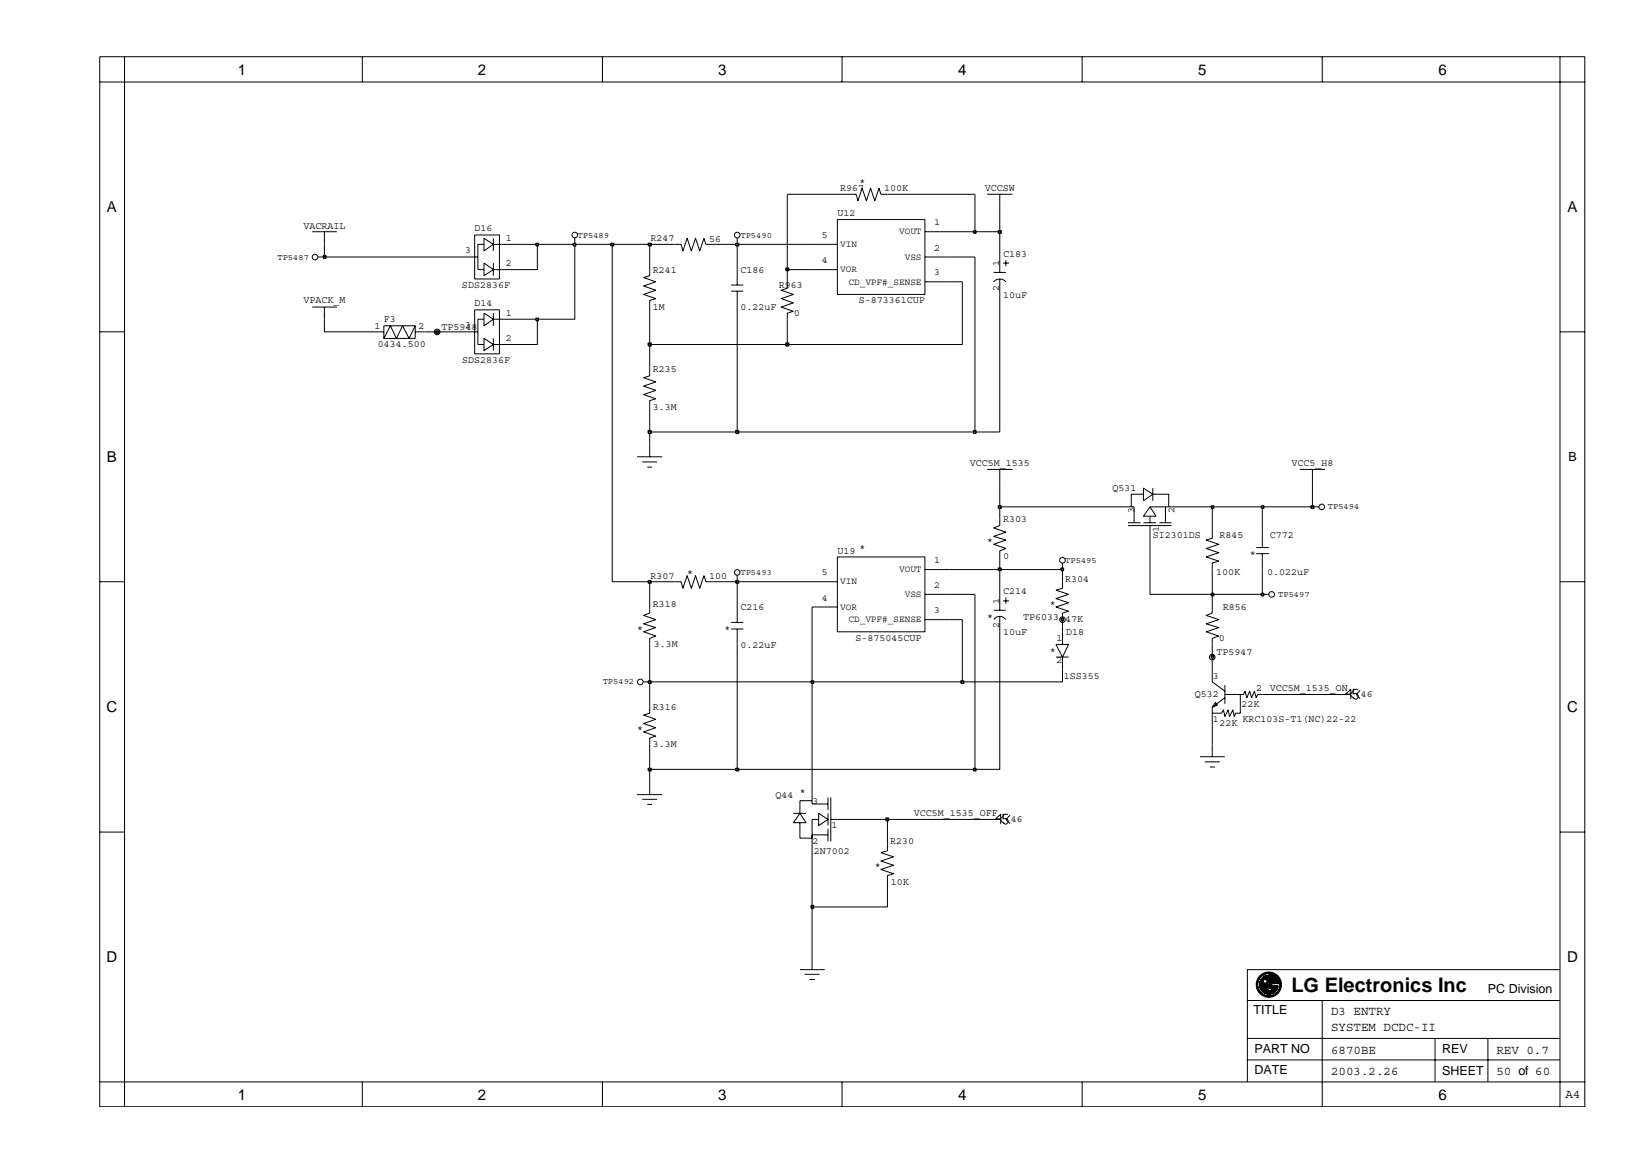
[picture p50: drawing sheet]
<svg xmlns="http://www.w3.org/2000/svg" width="297mm" height="210mm" viewBox="0 0 297 210" stroke-linecap="round" stroke-linejoin="round" font-family="sans-serif">
<defs><g id="words">
<text font-size="3.6" x="233.6" y="179.6">LG Electronics Inc</text>
<g font-size="2.7">
<text x="43" y="13.5">1</text>
<text x="86.5" y="13.5">2</text>
<text x="129.9" y="13.5">3</text>
<text x="173.3" y="13.5">4</text>
<text x="216.8" y="13.5">5</text>
<text x="260.2" y="13.5">6</text>
<text x="19.3" y="38.4">A</text>
<text x="283.6" y="38.4">A</text>
<text x="19.3" y="83.6">B</text>
<text x="19.3" y="128.9">C</text>
<text x="283.5" y="128.9">C</text>
<text x="19.3" y="174.1">D</text>
<text x="283.5" y="174.1">D</text>
<text x="43" y="199">1</text>
<text x="86.5" y="199">2</text>
<text x="129.9" y="199">3</text>
<text x="173.3" y="199">4</text>
<text x="216.8" y="199">5</text>
<text x="260.2" y="199">6</text>
</g>
<g font-size="2.3">
<text x="283.7" y="83.5">B</text>
<text x="269.2" y="179.6">PC Division</text>
<text x="226.7" y="183.5">TITLE</text>
<text x="240.8" y="183.6">D3 ENTRY</text>
<text x="226.9" y="190.5">PART NO</text>
<text x="240.8" y="186.6">SYSTEM DCDC-II</text>
<text x="240.8" y="190.7">6870BE</text>
<text x="260.9" y="190.5">REV</text>
<text x="270.7" y="190.7">REV 0.7</text>
<text x="226.9" y="194.3">DATE</text>
<text x="240.8" y="194.6">2003.2.26</text>
<text x="260.9" y="194.5">SHEET</text>
<text x="270.7" y="194.6">50 of 60</text>
<text x="283.2" y="198.7">A4</text>
</g>
<g font-size="1.8">
<text x="152" y="34.6">R967</text>
<text x="155.5" y="33.5">*</text>
<text x="159.9" y="34.6">100K</text>
<text x="178.1" y="34.6">VCCSW</text>
<text x="54.9" y="41.4">VACRAIL</text>
<text x="85.9" y="41.9">D16</text>
<text x="151.5" y="39.1">U12</text>
<text x="169" y="40.8">1</text>
<text x="84.2" y="45.9">3</text>
<text x="91.5" y="43.6">1</text>
<text x="117.7" y="43.6">R247</text>
<text x="128.3" y="43.7">56</text>
<text x="148.7" y="43">5</text>
<text x="148.7" y="47.6">4</text>
<text x="169" y="45.3">2</text>
<text x="181.5" y="46.4">C183</text>
<text x="83.6" y="52">SDS2836F</text>
<text x="91.5" y="48.1">2</text>
<text x="118.1" y="49.3">R241</text>
<text x="134" y="49.3">C186</text>
<text x="140.9" y="52.1">R963</text>
<text x="169" y="49.8">3</text>
<text x="180.8" y="52.7" transform="rotate(-90 180.8 52.7)">2</text>
<text x="180.8" y="48.2" transform="rotate(-90 180.8 48.2)">1</text>
<text x="181.5" y="53.9">10uF</text>
<text x="54.9" y="54.9">VPACK_M</text>
<text x="67.7" y="59.5">1</text>
<text x="69.4" y="58.3">F3</text>
<text x="75.7" y="59.5">2</text>
<text x="79.9" y="59.7">TP5948</text>
<text x="84.2" y="59.4">3</text>
<text x="85.9" y="55.4">D14</text>
<text x="91.5" y="57.1">1</text>
<text x="118.1" y="56">1M</text>
<text x="134" y="56.1">0.22uF</text>
<text x="143.6" y="57.1">0</text>
<text x="155.4" y="54.9">S-873361CUP</text>
<text x="68.3" y="62.9">0434.500</text>
<text x="83.6" y="65.7">SDS2836F</text>
<text x="91.5" y="61.7">2</text>
<text x="118.1" y="67.3">R235</text>
<text x="118.1" y="74.2">3.3M</text>
<text x="175.4" y="84.4">VCC5M_1535</text>
<text x="201.3" y="88.8">Q531</text>
<text x="233.6" y="84.4">VCC5_H8</text>
<text x="181.5" y="94.5">R303</text>
<text x="205.2" y="92.9" transform="rotate(-90 205.2 92.9)">3</text>
<text x="212.4" y="92.9" transform="rotate(-90 212.4 92.9)">2</text>
<text x="151.5" y="100.2">U19</text>
<text x="155.5" y="99.7">*</text>
<text x="169" y="101.9">1</text>
<text x="178.6" y="98.5">*</text>
<text x="181.5" y="101.2">0</text>
<text x="208.5" y="97.3">SI2301DS</text>
<text x="209.6" y="96.3" transform="rotate(-90 209.6 96.3)">1</text>
<text x="220.6" y="97.3">R845</text>
<text x="226.1" y="100.8">*</text>
<text x="229.7" y="97.3">C772</text>
<text x="117.7" y="104.7">R307</text>
<text x="124.3" y="104.2">*</text>
<text x="128.3" y="104.8">100</text>
<text x="148.7" y="104.1">5</text>
<text x="169" y="106.4">2</text>
<text x="181.5" y="107.6">C214</text>
<text x="192.7" y="105.3">R304</text>
<text x="220" y="104.1">100K</text>
<text x="229.2" y="104.1">0.022uF</text>
<text x="118.1" y="109.8">R318</text>
<text x="134" y="110.4">C216</text>
<text x="148.7" y="108.7">4</text>
<text x="169" y="110.9">3</text>
<text x="178.6" y="112.1">*</text>
<text x="180.8" y="113.7" transform="rotate(-90 180.8 113.7)">2</text>
<text x="180.8" y="109.2" transform="rotate(-90 180.8 109.2)">1</text>
<text x="185.1" y="112.1">TP6033</text>
<text x="189.9" y="109.8">*</text>
<text x="192.7" y="112.6">47K</text>
<text x="221.2" y="110.4">R856</text>
<text x="115.2" y="114.3">*</text>
<text x="118.3" y="117.1">3.3M</text>
<text x="131.1" y="114.3">*</text>
<text x="134" y="117.2">0.22uF</text>
<text x="154.8" y="116">S-875045CUP</text>
<text x="181.5" y="114.9">10uF</text>
<text x="189.9" y="118.3">*</text>
<text x="191.1" y="119.9">2</text>
<text x="191.1" y="116">1</text>
<text x="192.8" y="114.8">D18</text>
<text x="220.1" y="118.5">TP5947</text>
<text x="220.5" y="116">0</text>
<text x="192.5" y="122.8">1SS355</text>
<text x="219.4" y="122.8">3</text>
<text x="227.3" y="125.1">2</text>
<text x="229.7" y="125.1">VCC5M_1535_ON</text>
<text x="118.1" y="128.5">R316</text>
<text x="216.1" y="126.2">Q532</text>
<text x="219.4" y="130.7">1</text>
<text x="220.6" y="131.3">22K</text>
<text x="224.6" y="128">22K</text>
<text x="224.7" y="130.7">KRC103S-T1(NC)22-22</text>
<text x="246.2" y="126.2">46</text>
<text x="115.2" y="132.4">*</text>
<text x="118.1" y="135.2">3.3M</text>
<text x="144.7" y="143.8">*</text>
<text x="140.3" y="144.3">Q44</text>
<text x="147" y="145.4">3</text>
<text x="150.4" y="149.9">1</text>
<text x="165.3" y="147.7">VCC5M_1535_OFF</text>
<text x="182.8" y="148.8">46</text>
<text x="147" y="152.8">2</text>
<text x="147.3" y="154.5">2N7002</text>
<text x="161" y="152.8">R230</text>
<text x="158.3" y="157.3">*</text>
<text x="161.2" y="160.1">10K</text>
</g>
<g font-size="1.7">
<text x="152" y="44.7">VIN</text>
<text x="162.6" y="42.4">VOUT</text>
<text x="163.7" y="47">VSS</text>
<text x="152" y="49.3">VOR</text>
<text x="153.5" y="51.5">CD_VPF#_SENSE</text>
<text x="152" y="105.8">VIN</text>
<text x="162.6" y="103.5">VOUT</text>
<text x="152" y="110.3">VOR</text>
<text x="153.5" y="112.6">CD_VPF#_SENSE</text>
<text x="163.7" y="108">VSS</text>
</g>
<g font-size="1.6">
<text x="50.2" y="47">TP5487</text>
<text x="104.5" y="43">TP5489</text>
<text x="134" y="43">TP5490</text>
<text x="240.2" y="92.2">TP5494</text>
<text x="192.7" y="101.8">TP5495</text>
<text x="134" y="104">TP5493</text>
<text x="231.2" y="108">TP5497</text>
<text x="109" y="123.8">TP5492</text>
</g>
</g></defs>
<g fill="none" stroke="#000" stroke-width=".18">
<path d="M151.5 39.7h15.8v13.6h-15.8zM153.8 35.2h1.1l.3 1.1 .8-2.2 .7 2.2 .8-2.2 .8 2.2 .7-2.2 .4 1.1h1.1M178.6 35.2h4.5M180.9 35.2v2.2M56.5 41.9h4.5M56.5 55.6h4.5M57.6 46.5h1.1M58.7 41.9v2.3M58.7 55.6v2.2M69.4 58.9h5.7v2.3h-5.7zM75.1 58.9l-1.1 2.3-1.2-2.3-1.1 2.3-1.1-2.3-1.2 2.3M83.6 46.5h2.9"/>
<path d="M85.9 42.5h4.4v8h-4.4zM85.9 56.1h4.4v7.9h-4.4zM87.6 47.6l1.6 1.2-1.6 1.1zM87.6 43.1l1.6 1.1-1.6 1.2zM87.6 44.2h-1.1v4.6h1.1M87.6 56.7l1.6 1.1-1.6 1.1zM87.6 57.8h-1.1v4.5h1.1M89.2 44.2h3.4M89.2 48.8h3.4M89.2 43.1v2.3M89.2 47.6v2.3M89.2 56.7v2.2"/>
<path d="M89.2 57.8h3.4M104 43.1v1.1M117.5 48.8v1.1l-1.1 .3 2.2 .8-2.2 .8 2.2 .7-2.2 .8 2.2 .7-1.1 .4v1.2M122 44.2h1.2l.3 1.2 .8-2.3 .8 2.3 .7-2.3 .8 2.3 .7-2.3 .4 1.1h1.2M132.3 51.6h2.2M132.3 52.7h2.2M133.4 43.1v1.1M133.4 48.8v2.8M133.4 52.7v2.9M142.4 51v1.2l-1.1 .3 2.2 .8-2.2 .7 2.2 .8-2.2 .8 2.2 .7-1.1 .4v1.1M146.9 44.2h4.6M146.9 48.8h4.6"/>
<path d="M167.3 46.5h4.5M167.3 41.9h4.5M167.3 51h4.5M179.8 51a1.44 1.44 0 0 1 2.2 0M179.8 49.3h2.2M180.9 46.5v2.8M180.9 50.5v2.8M181.5 47.6h1.1M182 47.1v1.1M67.7 60h1.7M75.1 60h1.7M83.6 60h2.9"/>
<path d="M87.6 61.2l1.6 1.1-1.6 1.1zM89.2 61.2v2.2M89.2 62.3h3.4M117.5 66.8v1.2l-1.1 .3 2.2 .8-2.2 .8 2.2 .7-2.2 .8 2.2 .8-1.1 .3v1.1M115.2 82.7h4.6M116.2 83.6h2.7M117.1 84.5h.9M117.5 80.5v2.2M178.6 84.9h4.5M180.9 94v1.1l-1.1 .4 2.2 .8-2.2 .7 2.2 .7-2.2 .8 2.2 .7-1.1 .5v1.1M180.9 84.9v2.3M203.5 91.7h1.7v2.9"/>
<path d="M204.1 94.6h2.2M204.1 95.1h7.8M206.9 88.3l1.6 1.1-1.6 1.2zM206.9 94.6h2.2M206.9 89.4h-2.3v2.3M208 91.7l1.1 1.7h-2.2zM208 91.7h4.5M208 93.4v1.2M208 95.1v1.2M208.5 89.4h2.9v2.3M208.5 88.3v2.3M209.7 94.6h2.2"/>
<path d="M210.8 91.7v2.9M219.3 96.3v1.1l-1.1 .3 2.3 .8-2.3 .7 2.3 .8-2.3 .8 2.3 .7-1.2 .4v1.2M227.3 99.1h2.2M228.4 96.3v2.8M235.1 84.9h4.6M237.4 91.7h1.1M237.4 84.9v2.3M117.5 109.8v1.1l-1.1 .5 2.2 .7-2.2 .8 2.2 .7-2.2 .7 2.2 .8-1.1 .4v1.1M122 105.3h1.2l.3 1.1 .8-2.2 .8 2.2 .7-2.2 .8 2.2 .7-2.2 .4 1.1h1.2M132.3 112.6h2.2M132.3 113.8h2.2M133.4 104.2v1.1"/>
<path d="M133.4 109.8v2.8M133.4 113.8v2.8M146.9 105.3h4.6M146.9 109.8h4.6M151.5 100.8h15.8v13.5h-15.8zM167.3 107.5h4.5M167.3 103.1h4.5M167.3 112.1h4.5M179.8 110.4h2.2M179.8 112.1a1.27 1.27 0 0 1 2.1 0M180.9 107.5v2.9M180.9 111.5v2.8"/>
<path d="M181.5 108.7h1.1M182 108.1v1.1M191 118.9h2.3M191 116.6h2.3l-1.1 2.3zM192.2 105.3v1.1l-1.2 .4 2.3 .7-2.3 .8 2.3 .8-2.3 .7 2.3 .8-1.1 .3v1.2M192.2 101.9v1.2M192.2 114.3v2.3M192.2 118.9v2.2M219.3 109.8v1.1l-1.1 .5 2.3 .7-2.3 .8 2.3 .7-2.3 .7 2.3 .8-1.2 .4v1.1M227.3 100.2h2.2M228.4 107.5h1.1M228.4 100.2v2.9"/>
<path d="M116.4 123.4h1.1M117.5 128v1.1l-1.1 .3 2.2 .8-2.2 .7 2.2 .8-2.2 .7 2.2 .8-1.1 .3v1.2M217.1 136.9h4.5M217.9 137.9h2.8M218.9 138.8h.9M219.3 121.1v2.3l2.3 1.7M219.3 128v2.2M219.3 134.7v2.2M219.9 127.1l.3 .5-.9 .4zM221.6 125.7h3.4l.2-.6 .4 1.2 .5-1.2 .3 1.2 .5-1.2 .4 1.2 .2-.6h.9M221.6 126.3l-2.3 1.7M221.6 124v3.4"/>
<path d="M224.4 125.7v3.4h-.9l-.2 .5-.3-1.1-.6 1.1-.2-1.1-.6 1.1-.3-1.1-.3 .6h-1.7M245 124.9l-.8 .8 .8 .7M246.1 124.9l-.7 .8 .7 .7M115.2 143.8h4.6M116.2 144.6h2.7M117.1 145.6h.9M117.5 141.5v2.3M143.5 147.2h2.3M144.7 147.2l1.1 1.7h-2.3zM144.7 148.9v2.8h2.2M146.9 143.8v1.7h2.9M146.9 144.9h-2.2v2.3"/>
<path d="M146.9 151.1h2.9M148.1 147.2l1.7 1.1-1.7 1.1zM148.1 148.3h-1.2v4.5M149.8 144.3v2.3M149.8 147.2v2.2M149.8 150v2.2M150.3 148.3h1.2M150.3 144.3v7.9M160.5 152.8v1.1l-1.1 .4 2.2 .7-2.2 .8 2.2 .8-2.2 .7 2.2 .8-1.1 .3v1.2M181.6 147.5l-.7 .8 .7 .7M182.7 147.5l-.7 .8 .7 .7M144.7 175.4h4.5"/>
<path d="M145.6 176.3h2.7M146.5 177.2h.9M146.9 164.1v11.3"/>
<circle cx="57" cy="46.5" r=".51"/>
<circle cx="104" cy="42.5" r=".51"/>
<circle cx="133.4" cy="42.5" r=".51"/>
<circle cx="79.1" cy="60.1" r=".51"/>
<circle cx="239.1" cy="91.7" r=".51"/>
<circle cx="133.4" cy="103.6" r=".51"/>
<circle cx="192.2" cy="101.4" r=".51"/>
<circle cx="192.2" cy="112.1" r=".51"/>
<circle cx="219.3" cy="118.9" r=".51"/>
<circle cx="230" cy="107.6" r=".51"/>
<circle cx="115.8" cy="123.4" r=".51"/>
</g>
<path d="M146.7 163.8h.5v.6h-.5z" fill="#c2c2c2"/>
<path d="M146.7 163.8h.5v.6h-.5z" fill="none" stroke="#000" stroke-width=".25"/>
<path d="M146.9 152.8v11.3h13.6v-4.5M151.5 148.3h9v4.5" fill="none" stroke="#000" stroke-width=".18"/>
<path d="M160.3 148h.4v.5h-.4z" fill="#c2c2c2"/>
<path d="M160.3 148h.4v.5h-.4z" fill="none" stroke="#000" stroke-width=".25"/>
<path d="M117.5 139.2v2.3M146.9 123.4v20.4M160.5 148.3h20.4" fill="none" stroke="#000" stroke-width=".18"/>
<path d="M117.3 139h.5v.5h-.5z" fill="#c2c2c2"/>
<path d="M117.3 139h.5v.5h-.5z" fill="none" stroke="#000" stroke-width=".25"/>
<path d="M117.5 134.7v4.5h15.9" fill="none" stroke="#000" stroke-width=".18"/>
<path d="M133.1 139h.5v.5h-.5z" fill="#c2c2c2"/>
<path d="M133.1 139h.5v.5h-.5z" fill="none" stroke="#000" stroke-width=".25"/>
<path d="M133.4 116.6v22.6h43" fill="none" stroke="#000" stroke-width=".18"/>
<path d="M176.1 139h.4v.5h-.4z" fill="#c2c2c2"/>
<path d="M176.1 139h.4v.5h-.4z" fill="none" stroke="#000" stroke-width=".25"/>
<path d="M176.4 107.5v31.7h4.5v-24.9M117.5 123.4v4.6M219.3 130.2v4.5M228.4 125.7h15.8" fill="none" stroke="#000" stroke-width=".18"/>
<path d="M117.3 123.2h.5v.4h-.5z" fill="#c2c2c2"/>
<path d="M117.3 123.2h.5v.4h-.5z" fill="none" stroke="#000" stroke-width=".25"/>
<path d="M117.5 116.6v6.8h29.4" fill="none" stroke="#000" stroke-width=".18"/>
<path d="M146.7 123.2h.5v.4h-.5z" fill="#c2c2c2"/>
<path d="M146.7 123.2h.5v.4h-.5z" fill="none" stroke="#000" stroke-width=".25"/>
<path d="M146.9 109.8v13.6h27.2" fill="none" stroke="#000" stroke-width=".18"/>
<path d="M173.8 123.2h.5v.4h-.5z" fill="#c2c2c2"/>
<path d="M173.8 123.2h.5v.4h-.5z" fill="none" stroke="#000" stroke-width=".25"/>
<path d="M174.1 112.1v11.3h18.1v-2.3M219.3 118.9v2.2" fill="none" stroke="#000" stroke-width=".18"/>
<path d="M219.1 118.6h.5v.5h-.5z" fill-rule="evenodd" fill="#c2c2c2"/>
<path d="M219.1 118.6h.5v.5h-.5z" fill="none" stroke="#000" stroke-width=".25"/>
<path d="M171.8 112.1h2.3M192.2 112.1v2.2M219.3 116.6v2.3" fill="none" stroke="#000" stroke-width=".18"/>
<path d="M191.9 111.9h.5v.4h-.5z" fill="#c2c2c2"/>
<path d="M191.9 111.9h.5v.4h-.5z" fill="none" stroke="#000" stroke-width=".25"/>
<path d="M208 96.3v11.2h11.3v2.3M117.5 105.3v4.5M133.4 105.3v4.5M171.8 107.5h4.6M180.9 103.1v4.4" fill="none" stroke="#000" stroke-width=".18"/>
<path d="M219.1 107.4h.5v.4h-.5z" fill-rule="evenodd" fill="#c2c2c2"/>
<path d="M219.1 107.4h.5v.4h-.5z" fill="none" stroke="#000" stroke-width=".25"/>
<path d="M219.3 103.1v4.4h9.1" fill="none" stroke="#000" stroke-width=".18"/>
<path d="M228.2 107.4h.4v.4h-.4z" fill-rule="evenodd" fill="#c2c2c2"/>
<path d="M228.2 107.4h.4v.4h-.4z" fill="none" stroke="#000" stroke-width=".25"/>
<path d="M110.8 44.2v61.1h6.7M228.4 103.1v4.4" fill="none" stroke="#000" stroke-width=".18"/>
<path d="M117.3 105.1h.5v.4h-.5z" fill="#c2c2c2"/>
<path d="M117.3 105.1h.5v.4h-.5z" fill="none" stroke="#000" stroke-width=".25"/>
<path d="M117.5 105.3h4.5M128.9 105.3h4.5" fill="none" stroke="#000" stroke-width=".18"/>
<path d="M133.1 105.1h.5v.4h-.5z" fill="#c2c2c2"/>
<path d="M133.1 105.1h.5v.4h-.5z" fill="none" stroke="#000" stroke-width=".25"/>
<path d="M133.4 105.3h13.5M171.8 103.1h9.1M192.2 103.1v2.2" fill="none" stroke="#000" stroke-width=".18"/>
<path d="M180.6 102.8h.5v.4h-.5z" fill="#c2c2c2"/>
<path d="M180.6 102.8h.5v.4h-.5z" fill="none" stroke="#000" stroke-width=".25"/>
<path d="M180.9 100.8v2.3h11.3" fill="none" stroke="#000" stroke-width=".18"/>
<path d="M191.9 102.8h.5v.4h-.5z" fill="#c2c2c2"/>
<path d="M191.9 102.8h.5v.4h-.5z" fill="none" stroke="#000" stroke-width=".25"/>
<path d="M180.9 91.7v2.3M219.3 91.7v4.6M228.4 91.7v4.6" fill="none" stroke="#000" stroke-width=".18"/>
<path d="M180.6 91.5h.5v.5h-.5z" fill="#c2c2c2"/>
<path d="M180.6 91.5h.5v.5h-.5z" fill="none" stroke="#000" stroke-width=".25"/>
<path d="M180.9 87.2v4.5h22.6M212.5 91.7h6.8" fill="none" stroke="#000" stroke-width=".18"/>
<path d="M219.1 91.5h.5v.5h-.5z" fill-rule="evenodd" fill="#c2c2c2"/>
<path d="M219.1 91.5h.5v.5h-.5z" fill="none" stroke="#000" stroke-width=".25"/>
<path d="M219.3 91.7h9.1" fill="none" stroke="#000" stroke-width=".18"/>
<path d="M228.2 91.5h.4v.5h-.4z" fill-rule="evenodd" fill="#c2c2c2"/>
<path d="M228.2 91.5h.4v.5h-.4z" fill="none" stroke="#000" stroke-width=".25"/>
<path d="M228.4 91.7h9" fill="none" stroke="#000" stroke-width=".18"/>
<path d="M237.2 91.5h.5v.5h-.5z" fill-rule="evenodd" fill="#c2c2c2"/>
<path d="M237.2 91.5h.5v.5h-.5z" fill="none" stroke="#000" stroke-width=".25"/>
<path d="M117.5 78.2v2.3M237.4 87.2v4.5" fill="none" stroke="#000" stroke-width=".18"/>
<path d="M117.3 77.9h.5v.5h-.5z" fill="#c2c2c2"/>
<path d="M117.3 77.9h.5v.5h-.5z" fill="none" stroke="#000" stroke-width=".25"/>
<path d="M117.5 73.6v4.6h15.9" fill="none" stroke="#000" stroke-width=".18"/>
<path d="M133.1 77.9h.5v.5h-.5z" fill="#c2c2c2"/>
<path d="M133.1 77.9h.5v.5h-.5z" fill="none" stroke="#000" stroke-width=".25"/>
<path d="M133.4 55.6v22.6h43" fill="none" stroke="#000" stroke-width=".18"/>
<path d="M176.1 77.9h.4v.5h-.4z" fill="#c2c2c2"/>
<path d="M176.1 77.9h.4v.5h-.4z" fill="none" stroke="#000" stroke-width=".25"/>
<path d="M97.2 57.8v4.5h-4.6M176.4 46.5v31.7h4.5v-24.9M117.5 62.3v4.5" fill="none" stroke="#000" stroke-width=".18"/>
<path d="M117.3 62.1h.5v.5h-.5z" fill="#c2c2c2"/>
<path d="M117.3 62.1h.5v.5h-.5z" fill="none" stroke="#000" stroke-width=".25"/>
<path d="M117.5 55.6v6.7h24.9" fill="none" stroke="#000" stroke-width=".18"/>
<path d="M142.2 62.1h.5v.5h-.5z" fill-rule="evenodd" fill="#c2c2c2"/>
<path d="M142.2 62.1h.5v.5h-.5z" fill="none" stroke="#000" stroke-width=".25"/>
<path d="M58.7 57.8v2.2h9M174.1 51v11.3h-31.7v-4.5M76.8 60h2.3" fill="none" stroke="#000" stroke-width=".18"/>
<path d="M78.8 59.9h.5v.4h-.5z" fill-rule="evenodd" fill="#c2c2c2"/>
<path d="M78.8 59.9h.5v.4h-.5z" fill="none" stroke="#000" stroke-width=".25"/>
<path d="M92.6 57.8h4.6M79.1 60h4.5" fill="none" stroke="#000" stroke-width=".18"/>
<path d="M97 57.6h.4v.4h-.4z" fill="#c2c2c2"/>
<path d="M97 57.6h.4v.4h-.4z" fill="none" stroke="#000" stroke-width=".25"/>
<path d="M97.2 44.2v4.6h-4.6M104 44.2v13.6h-6.8M117.5 44.2v4.6M133.4 44.2v4.6M142.4 48.8v2.2M171.8 51h2.3" fill="none" stroke="#000" stroke-width=".18"/>
<path d="M142.2 48.5h.5v.5h-.5z" fill-rule="evenodd" fill="#c2c2c2"/>
<path d="M142.2 48.5h.5v.5h-.5z" fill="none" stroke="#000" stroke-width=".25"/>
<path d="M142.4 35.2v13.6h4.5" fill="none" stroke="#000" stroke-width=".18"/>
<path d="M58.5 46.2h.4v.6h-.4z" fill-rule="evenodd" fill="#c2c2c2"/>
<path d="M58.5 46.2h.4v.6h-.4z" fill="none" stroke="#000" stroke-width=".25"/>
<path d="M58.7 44.2v2.3h24.9M92.6 44.2h4.6M171.8 46.5h4.6M180.9 41.9v4.6" fill="none" stroke="#000" stroke-width=".18"/>
<path d="M97 44h.4v.5h-.4z" fill="#c2c2c2"/>
<path d="M97 44h.4v.5h-.4z" fill="none" stroke="#000" stroke-width=".25"/>
<path d="M97.2 44.2h6.8" fill="none" stroke="#000" stroke-width=".18"/>
<path d="M103.7 44h.5v.5h-.5z" fill-rule="evenodd" fill="#c2c2c2"/>
<path d="M103.7 44h.5v.5h-.5z" fill="none" stroke="#000" stroke-width=".25"/>
<path d="M104 44.2h6.8" fill="none" stroke="#000" stroke-width=".18"/>
<path d="M110.5 44h.5v.5h-.5z" fill-rule="evenodd" fill="#c2c2c2"/>
<path d="M110.5 44h.5v.5h-.5z" fill="none" stroke="#000" stroke-width=".25"/>
<path d="M110.8 44.2h6.7" fill="none" stroke="#000" stroke-width=".18"/>
<path d="M117.3 44h.5v.5h-.5z" fill="#c2c2c2"/>
<path d="M117.3 44h.5v.5h-.5z" fill="none" stroke="#000" stroke-width=".25"/>
<path d="M117.5 44.2h4.5M128.9 44.2h4.5" fill="none" stroke="#000" stroke-width=".18"/>
<path d="M133.1 44h.5v.5h-.5z" fill="#c2c2c2"/>
<path d="M133.1 44h.5v.5h-.5z" fill="none" stroke="#000" stroke-width=".25"/>
<path d="M133.4 44.2h13.5M171.8 41.9h4.6" fill="none" stroke="#000" stroke-width=".18"/>
<path d="M176.1 41.8h.4v.4h-.4z" fill="#c2c2c2"/>
<path d="M176.1 41.8h.4v.4h-.4z" fill="none" stroke="#000" stroke-width=".25"/>
<path d="M176.4 35.2v6.7h4.5" fill="none" stroke="#000" stroke-width=".18"/>
<path d="M180.6 41.8h.5v.4h-.5z" fill="#c2c2c2"/>
<path d="M180.6 41.8h.5v.4h-.5z" fill="none" stroke="#000" stroke-width=".25"/>
<g fill="none" stroke="#000" stroke-width=".18">
<path d="M18 10.3h268.7v190h-268.7zM22.5 14.8h259.7v181h-259.7zM22.5 10.3v4.5h-4.5M65.5 10.3v4.5M109 10.3v4.5M152.3 10.3v4.5M195.8 10.3v4.5M239.2 10.3v4.5M282.2 14.8h4.5M282.2 10.3v4.5M142.4 35.2h11.4M160.5 35.2h15.9"/>
<path d="M180.9 37.4v4.5M18 60h4.5M282.2 60h4.5M18 105.3h4.5M282.2 105.3h4.5M244.4 125.6h-1l1-.9v1.8M245.7 124.7h-.9v.9h.7l.2 .6-.3 .3h-.3l-.3-.3M18 150.6h4.5M181 148.2h-.9l.9-.9v1.8M182.4 147.3h-.9v.9l.5-.1 .4 .4v.3l-.4 .3h-.2l-.3-.3M282.2 150.6h4.5M228 178.9h1.4"/>
<path d="M228.2 177.1h1.3h-1.2h1.2l-1.1-.1h1.1l-1.1-.1h1.1h-1.1l1.1-.1h-.9l.2-.2h.7h-.7l.7-.1a1.69 1.69 0 0 0-1.7 1.7 1.69 1.69 0 0 0 1.7 1.7M228.5 177.7l-.6-.1 .6 .1-.7 .1h.8l-.8 .1h1M228.8 177.1h-.6l.4 .1h-.5l.4 .2h-.5h.5l-.6 .2 .5-.1-.5 .1h.6h-.6M229 177.1h.4l-.3 .1h.3l-.2 .1 .2 .1v.2l-.2 .1h.2l-.3 .1h.3l-.4 .1 .4 .1h-1.6l1.6 .1h-1.6l1.6 .1h-1.6h1.6h-1.6l1.6 .1h-1.6l1.6 .1-1.6 .1 1.6 .1h-1.6l1.6 .1h-1.5l1.5 .1h-1.5h.1h1.4h-1.4M229.4 179.3h1.4h-1.4h1.3l-1.3 .1h1.2l-1.2 .1h1.2l-1.2 .1 1 .1h-1l.8 .1-.8 .1 .7-.1M229.4 178.9l-1.4 .1 1.4 .1h-1.2l1.2 .1h-1.2l1.2 .1h-1.1h1.1h-1l1 .1h-1l1 .1-.9 .1h.9l-.7 .1h.7l-.5 .1 .5 .1M229.4 178.9l-1.4-.1 .2 .4M229.4 177.1v2.8h.5M229.6 176.3a1.69 1.69 0 0 1 1.9 1.7M229.7 177.1v1.8M229.9 176.2h-.3v.9h1.6h-1.6h1.5l-1.5-.1h1.5l-1.5-.1h1.4l-1.4-.1h1.3l-1.3-.1 1.2-.1h-1.2l1.1-.1h-1.1h1h-1l.8-.1-.8-.1M230 178.4h1.1h-1.1l1.1 .1h-1.1l1.1 .1h-1.1l1.1 .1h-1.1l1.1 .1h-1.1h1.1h-1.1l1.1 .1-1.1 .1h1l-1 .1h1l-1 .1 .9 .1h-.9"/>
<path d="M230 178v.3h1.2M231.2 178.4a1.78 1.78 0 0 1-1.7 1.5M231.2 177.1h-1.5l1.6 .2-1.6-.1 1.6 .1h-1.6l1.6 .1-1.6 .1h1.7h-1.7l1.7 .1h-1.7h1.7l-1.7 .1h1.8l-1.8 .1h1.8l-1.8 .1h1.8l-1.8 .1v.9h.3v-.9h-.2v.9h.2v-.8h-.2v.7h.2l-.1-.7v.7l.1-.3M282.2 175.4h-56.6v20.4M18 195.8h4.5v4.5M65.5 195.8v4.5M109 195.8v4.5M152.3 195.8v4.5M195.8 195.8v4.5M225.6 181h56.6M225.6 187.9h56.6M225.6 191.8h56.6"/>
<path d="M239.2 181v19.3M259.6 187.9v7.9M269.2 187.9v7.9M286.7 195.8h-4.5v4.5"/>
<circle cx="228.9" cy="177.6" r=".34"/>
<circle cx="229.5" cy="178.2" r="2.29"/>
<circle cx="229.5" cy="178.2" r="2.03"/>
<circle cx="229.5" cy="178.2" r="2.2"/>
<circle cx="229.5" cy="178.2" r="2.12"/>
</g>
<use href="#words"/>
</svg>
